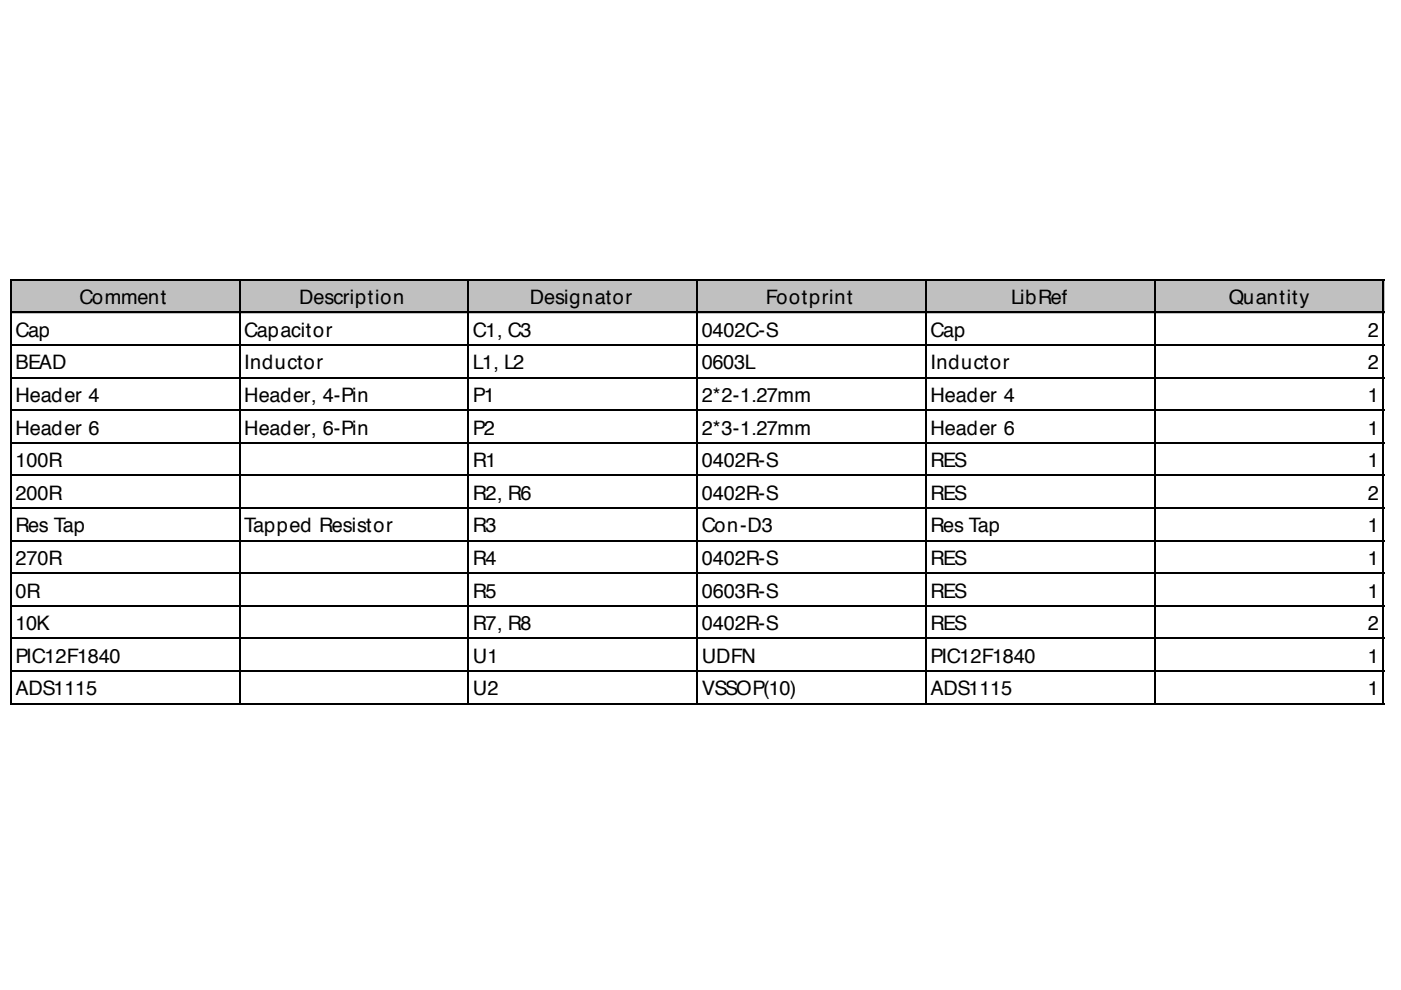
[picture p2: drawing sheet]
<svg xmlns="http://www.w3.org/2000/svg" width="297mm" height="210mm" viewBox="0 0 297 210" stroke-linecap="round" stroke-linejoin="round" font-family="sans-serif">
<defs><g id="words">
<g font-size="4.2">
<text x="16.9" y="64.5">Comment</text>
<text x="63.4" y="64.5">Description</text>
<text x="112.3" y="64.5">Designator</text>
<text x="162.4" y="64.5">Footprint</text>
<text x="214.4" y="64.5">LibRef</text>
<text x="260.5" y="64.5">Quantity</text>
<text x="3.3" y="71.4">Cap</text>
<text x="51.8" y="71.4">Capacitor</text>
<text x="100.3" y="71.4">C1, C3</text>
<text x="148.8" y="71.4">0402C-S</text>
<text x="197.3" y="71.4">Cap</text>
<text x="290" y="71.4">2</text>
<text x="3.3" y="78.3">BEAD</text>
<text x="51.8" y="78.3">Inductor</text>
<text x="100.3" y="78.3">L1, L2</text>
<text x="148.8" y="78.3">0603L</text>
<text x="197.3" y="78.3">Inductor</text>
<text x="290" y="78.3">2</text>
<text x="3.3" y="85.2">Header 4</text>
<text x="51.8" y="85.2">Header, 4-Pin</text>
<text x="100.3" y="85.2">P1</text>
<text x="148.8" y="85.2">2*2-1.27mm</text>
<text x="197.3" y="85.2">Header 4</text>
<text x="290" y="85.2">1</text>
<text x="3.3" y="92.1">Header 6</text>
<text x="51.8" y="92.1">Header, 6-Pin</text>
<text x="100.3" y="92.1">P2</text>
<text x="148.8" y="92.1">2*3-1.27mm</text>
<text x="197.3" y="92.1">Header 6</text>
<text x="290" y="92.1">1</text>
<text x="3.3" y="99.1">100R</text>
<text x="100.3" y="99.1">R1</text>
<text x="148.8" y="99.1">0402R-S</text>
<text x="197.3" y="99.1">RES</text>
<text x="290" y="99.1">1</text>
<text x="3.3" y="106">200R</text>
<text x="100.3" y="106">R2, R6</text>
<text x="148.8" y="106">0402R-S</text>
<text x="197.3" y="106">RES</text>
<text x="290" y="106">2</text>
<text x="3.3" y="112.9">Res Tap</text>
<text x="51.8" y="112.9">Tapped Resistor</text>
<text x="100.3" y="112.9">R3</text>
<text x="148.8" y="112.9">Con-D3</text>
<text x="197.3" y="112.9">Res Tap</text>
<text x="290" y="112.9">1</text>
<text x="3.3" y="119.8">270R</text>
<text x="100.3" y="119.8">R4</text>
<text x="148.8" y="119.8">0402R-S</text>
<text x="197.3" y="119.8">RES</text>
<text x="290" y="119.8">1</text>
<text x="3.3" y="126.7">0R</text>
<text x="100.3" y="126.7">R5</text>
<text x="148.8" y="126.7">0603R-S</text>
<text x="197.3" y="126.7">RES</text>
<text x="290" y="126.7">1</text>
<text x="3.3" y="133.6">10K</text>
<text x="100.3" y="133.6">R7, R8</text>
<text x="148.8" y="133.6">0402R-S</text>
<text x="197.3" y="133.6">RES</text>
<text x="290" y="133.6">2</text>
<text x="3.3" y="140.5">PIC12F1840</text>
<text x="100.3" y="140.5">U1</text>
<text x="148.8" y="140.5">UDFN</text>
<text x="197.3" y="140.5">PIC12F1840</text>
<text x="290" y="140.5">1</text>
<text x="3.3" y="147.4">ADS1115</text>
<text x="100.3" y="147.4">U2</text>
<text x="148.8" y="147.4">VSSOP(10)</text>
<text x="197.3" y="147.4">ADS1115</text>
<text x="290" y="147.4">1</text>
</g>
</g></defs>
<g fill="#c0c0c0">
<path d="M2.5 59.4h48.5v7h-48.5z" fill-rule="evenodd"/>
<path d="M50.6 59.4h48.9v7h-48.9z" fill-rule="evenodd"/>
<path d="M99.1 59.4h48.9v7h-48.9z" fill-rule="evenodd"/>
<path d="M147.6 59.4h48.9v7h-48.9z" fill-rule="evenodd"/>
<path d="M196.1 59.4h48.9v7h-48.9z" fill-rule="evenodd"/>
<path d="M244.6 59.4h48.9v7h-48.9z" fill-rule="evenodd"/>
</g>
<g fill="none" stroke="#000" stroke-width=".38">
<path d="M2.1 59.3h291.4M2.1 66.2h291.4M2.1 73.1h291.4M2.1 80h291.4M2.1 87h291.4M2.1 93.9h291.4M2.1 100.8h291.4M2.1 107.7h291.4M2.1 114.6h291.4M2.1 121.5h291.4M2.1 128.4h291.4M2.1 135.4h291.4"/>
<path d="M2.1 142.3h291.4M2.1 149.2h291.4"/>
</g>
<path d="M2.3 59.1v90.3M50.8 59.1v90.3M99.3 59.1v90.3M147.8 59.1v90.3M196.3 59.1v90.3M244.8 59.1v90.3M293.3 59.1v90.3" fill="none" stroke="#000" stroke-width=".39"/>
<use href="#words"/>
</svg>
